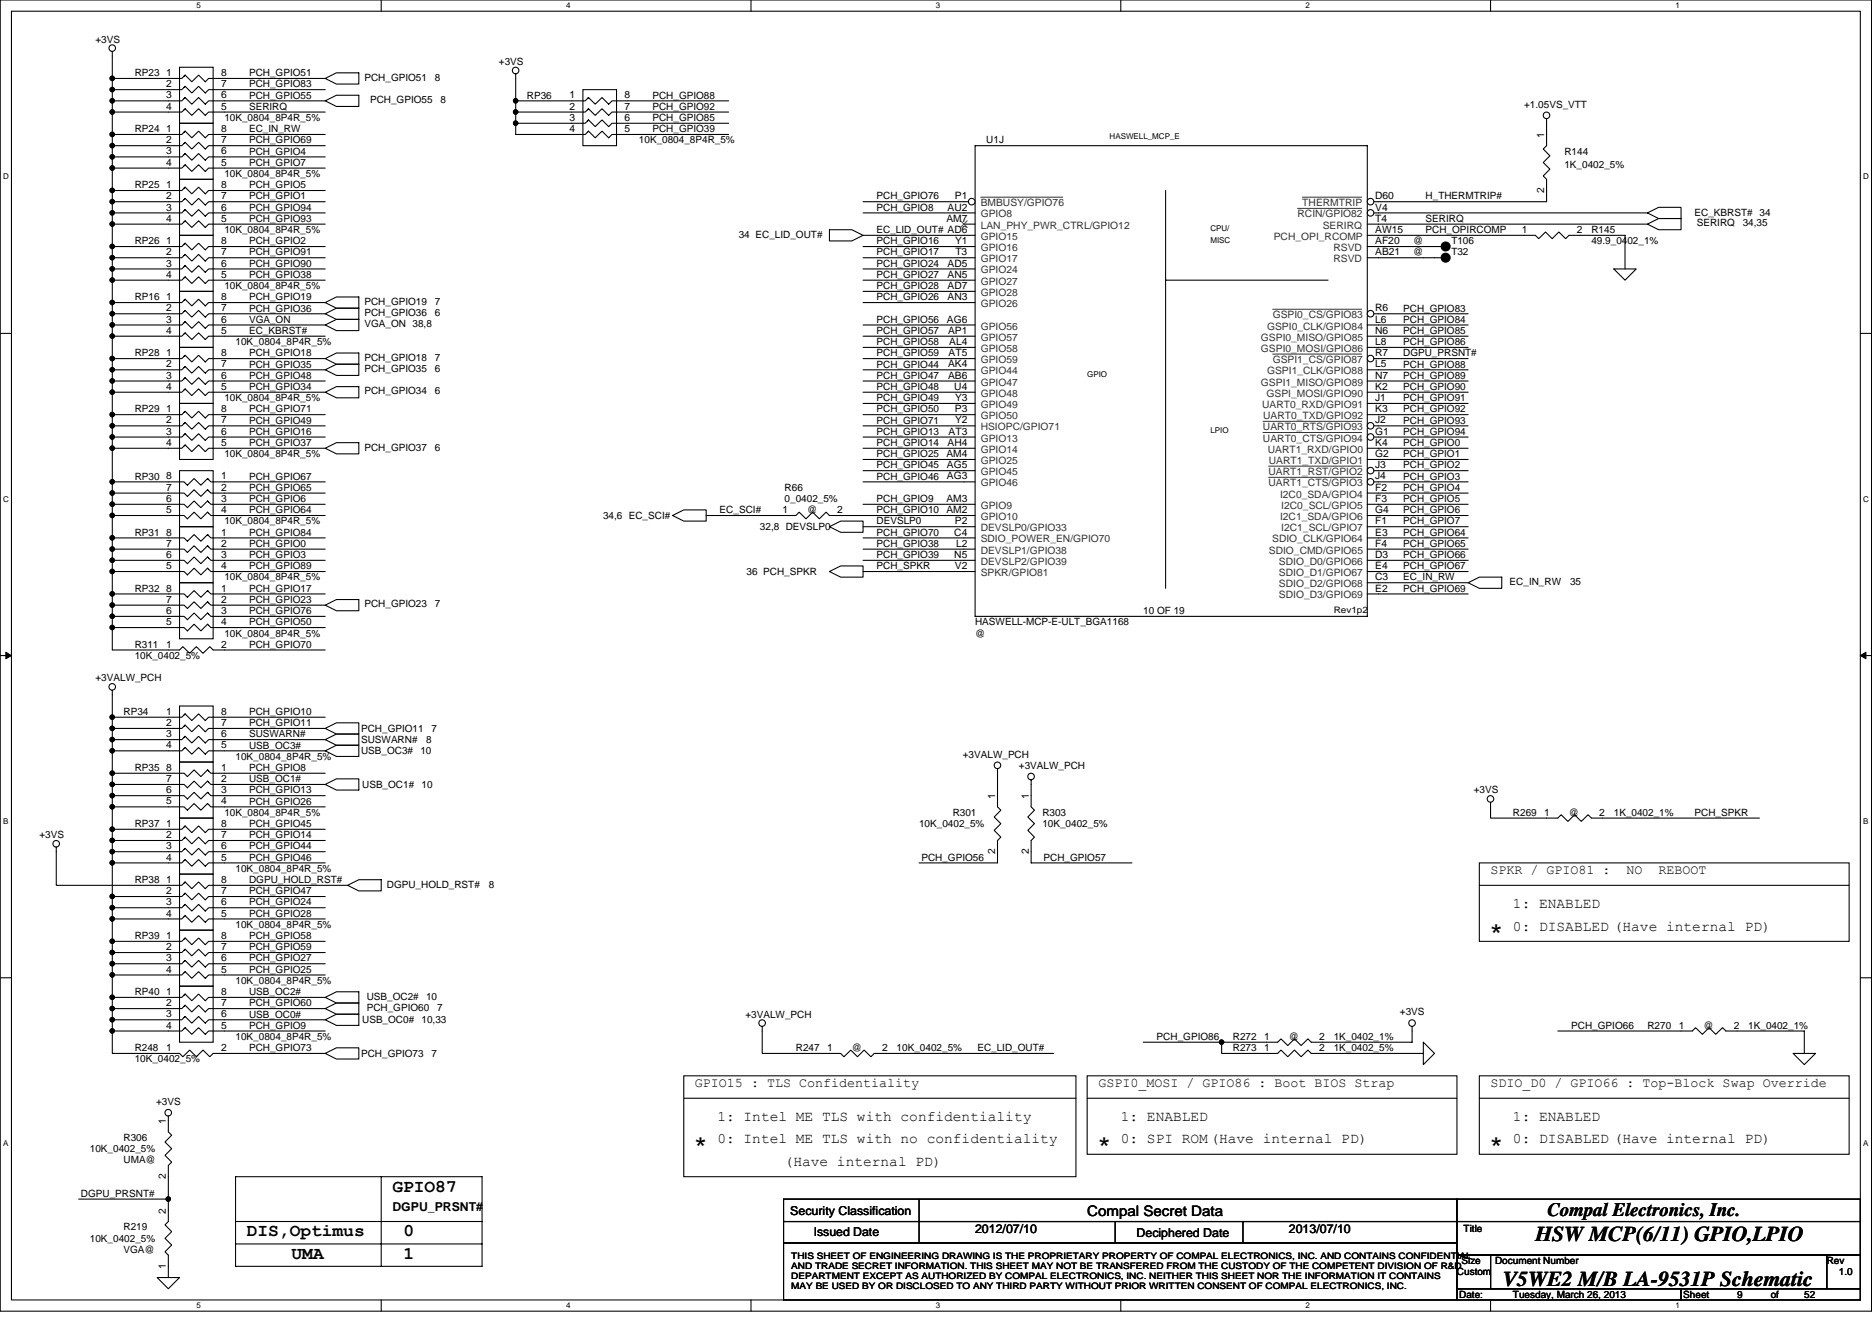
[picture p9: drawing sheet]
<svg xmlns="http://www.w3.org/2000/svg" width="297mm" height="210mm" viewBox="0 0 297 210" stroke-linecap="round" stroke-linejoin="round" font-family="sans-serif">
<defs><g id="words">
<g font-size="4.8">
<text x="236.5" y="150.1">*</text>
<text x="110.3" y="183.9">*</text>
<text x="174.3" y="183.9">*</text>
<text x="236.5" y="183.9">*</text>
</g>
<g font-size="3.4">
<text x="243.6" y="196.8">HSW MCP(6/11) GPIO,LPIO</text>
<text x="238.5" y="204">V5WE2 M/B LA-9531P Schematic</text>
</g>
<text font-size="3" x="245.6" y="193">Compal Electronics, Inc.</text>
<g font-size="2.8">
<text x="62.3" y="189">GPIO87</text>
<text x="39.2" y="196.2">DIS,Optimus</text>
<text x="64" y="196.2">0</text>
<text x="46.3" y="199.7">UMA</text>
<text x="64" y="199.7">1</text>
</g>
<g font-size="2.3">
<text x="240.1" y="144.1">1: ENABLED</text>
<text x="240.1" y="147.6">0: DISABLED (Have internal PD)</text>
<text x="113.8" y="177.9">1: Intel ME TLS with confidentiality</text>
<text x="177.8" y="177.9">1: ENABLED</text>
<text x="240.1" y="177.9">1: ENABLED</text>
<text x="113.8" y="181.4">0: Intel ME TLS with no confidentiality</text>
<text x="124.5" y="185">(Have internal PD)</text>
<text x="177.8" y="181.4">0: SPI ROM(Have internal PD)</text>
<text x="240.1" y="181.4">0: DISABLED (Have internal PD)</text>
<text x="172.5" y="192.8">Compal Secret Data</text>
</g>
<g font-size="2.1">
<text x="236.5" y="138.6">SPKR / GPIO81 :</text>
<text x="258.1" y="138.6">NO</text>
<text x="263.2" y="138.6">REBOOT</text>
<text x="110.3" y="172.4">GPIO15 : TLS Confidentiality</text>
<text x="174.3" y="172.4">GSPI0_MOSI / GPIO86 : Boot BIOS Strap</text>
<text x="236.5" y="172.4">SDIO_D0 / GPIO66 : Top-Block Swap Override</text>
</g>
<g font-size="1.9">
<text x="62.3" y="192.1">DGPU_PRSNT#</text>
<text x="125.4" y="192.7">Security Classification</text>
<text x="129.1" y="196.1">Issued Date</text>
<text x="154.7" y="195.6">2012/07/10</text>
<text x="180.3" y="196.3">Deciphered Date</text>
<text x="204.5" y="195.6">2013/07/10</text>
</g>
<g font-size="1.6">
<text x="15.2" y="6.8">+3VS</text>
<text x="79.2" y="10.3">+3VS</text>
<text x="21.4" y="12.1">RP23</text>
<text x="26.3" y="12.1">1</text>
<text x="26.3" y="13.8">2</text>
<text x="26.3" y="15.6">3</text>
<text x="26.3" y="17.4">4</text>
<text x="35.1" y="12.1">8</text>
<text x="35.1" y="13.8">7</text>
<text x="35.1" y="15.6">6</text>
<text x="35.1" y="17.4">5</text>
<text x="39.5" y="15.6">PCH_GPIO55</text>
<text x="39.5" y="17.4">SERIRQ</text>
<text x="39.5" y="12.1">PCH_GPIO51</text>
<text x="39.5" y="13.9">PCH_GPIO83</text>
<text x="57.8" y="12.8">PCH_GPIO51</text>
<text x="58.7" y="16.4">PCH_GPIO55</text>
<text x="69" y="12.8">8</text>
<text x="69.9" y="16.4">8</text>
<text x="83.6" y="15.6">RP36</text>
<text x="90.4" y="15.6">1</text>
<text x="90.4" y="17.4">2</text>
<text x="99.1" y="15.6">8</text>
<text x="99.1" y="17.4">7</text>
<text x="103.5" y="17.4">PCH_GPIO92</text>
<text x="103.5" y="15.6">PCH_GPIO88</text>
<text x="241.8" y="17.1">+1.05VS_VTT</text>
<text x="21.4" y="21">RP24</text>
<text x="26.3" y="21">1</text>
<text x="26.3" y="22.7">2</text>
<text x="35.1" y="21">8</text>
<text x="35.1" y="22.7">7</text>
<text x="35.6" y="19.2">10K_0804_8P4R_5%</text>
<text x="39.5" y="21">EC_IN_RW</text>
<text x="39.5" y="22.8">PCH_GPIO69</text>
<text x="90.4" y="19.2">3</text>
<text x="90.4" y="21">4</text>
<text x="99.1" y="19.2">6</text>
<text x="99.1" y="21">5</text>
<text x="101.4" y="22.8">10K_0804_8P4R_5%</text>
<text x="103.5" y="19.2">PCH_GPIO85</text>
<text x="103.5" y="21">PCH_GPIO39</text>
<text x="156.5" y="22.8">U1J</text>
<text x="245" y="21.9" transform="rotate(-90 245 21.9)">1</text>
<text x="21.4" y="29.9">RP25</text>
<text x="26.3" y="24.5">3</text>
<text x="26.3" y="26.3">4</text>
<text x="26.3" y="29.8">1</text>
<text x="35.1" y="24.5">6</text>
<text x="35.1" y="26.3">5</text>
<text x="35.1" y="29.8">8</text>
<text x="35.6" y="28.1">10K_0804_8P4R_5%</text>
<text x="39.5" y="24.5">PCH_GPIO4</text>
<text x="39.5" y="26.3">PCH_GPIO7</text>
<text x="39.5" y="29.9">PCH_GPIO5</text>
<text x="248.2" y="24.5">R144</text>
<text x="248.2" y="26.7">1K_0402_5%</text>
<text x="26.3" y="31.6">2</text>
<text x="26.3" y="33.4">3</text>
<text x="26.3" y="35.2">4</text>
<text x="35.1" y="31.6">7</text>
<text x="35.1" y="33.4">6</text>
<text x="35.1" y="35.2">5</text>
<text x="39.5" y="31.6">PCH_GPIO1</text>
<text x="39.5" y="35.2">PCH_GPIO93</text>
<text x="39.5" y="33.4">PCH_GPIO94</text>
<text x="139.1" y="33.4">PCH_GPIO8</text>
<text x="139.1" y="31.6">PCH_GPIO76</text>
<text x="150.2" y="35.2">AM7</text>
<text x="150.3" y="33.4">AU2</text>
<text x="151.5" y="31.6">P1</text>
<text x="218.2" y="35.2">T4</text>
<text x="218.2" y="33.4">V4</text>
<text x="218.2" y="31.6">D60</text>
<text x="226.2" y="31.6">H_THERMTRIP#</text>
<text x="226.2" y="35.2">SERIRQ</text>
<text x="245" y="30.6" transform="rotate(-90 245 30.6)">2</text>
<text x="268.9" y="34.3">EC_KBRST# 34</text>
<text x="269.2" y="35.9">SERIRQ</text>
<text x="276.5" y="35.9">34,35</text>
<text x="21.4" y="38.8">RP26</text>
<text x="26.3" y="38.7">1</text>
<text x="26.3" y="40.5">2</text>
<text x="35.1" y="38.7">8</text>
<text x="35.1" y="40.5">7</text>
<text x="35.6" y="37">10K_0804_8P4R_5%</text>
<text x="39.5" y="40.5">PCH_GPIO91</text>
<text x="39.5" y="38.8">PCH_GPIO2</text>
<text x="117.2" y="37.7">34 EC_LID_OUT#</text>
<text x="139.1" y="38.8">PCH_GPIO16</text>
<text x="139.1" y="40.5">PCH_GPIO17</text>
<text x="139.1" y="37">EC_LID_OUT# AD6</text>
<text x="151.5" y="38.7">Y1</text>
<text x="151.6" y="40.5">T3</text>
<text x="218.2" y="37">AW15</text>
<text x="218.2" y="38.7">AF20</text>
<text x="218.2" y="40.5">AB21</text>
<text x="224.2" y="38.8">@</text>
<text x="224.2" y="40.5">@</text>
<text x="226.2" y="37">PCH_OPIRCOMP</text>
<text x="230.3" y="38.8">T106</text>
<text x="230.3" y="40.5">T32</text>
<text x="241.5" y="37">1</text>
<text x="250.2" y="37">2</text>
<text x="252.5" y="37">R145</text>
<text x="252.5" y="38.8">49.9_0402_1%</text>
<text x="21.4" y="47.6">RP16</text>
<text x="26.3" y="47.6">1</text>
<text x="26.3" y="42.3">3</text>
<text x="26.3" y="44.1">4</text>
<text x="35.1" y="47.6">8</text>
<text x="35.1" y="42.3">6</text>
<text x="35.1" y="44.1">5</text>
<text x="35.6" y="45.9">10K_0804_8P4R_5%</text>
<text x="39.5" y="42.3">PCH_GPIO90</text>
<text x="39.5" y="44.1">PCH_GPIO38</text>
<text x="39.5" y="47.6">PCH_GPIO19</text>
<text x="139.1" y="42.3">PCH_GPIO24</text>
<text x="139.1" y="47.6">PCH_GPIO26</text>
<text x="139.1" y="44.1">PCH_GPIO27</text>
<text x="139.1" y="45.9">PCH_GPIO28</text>
<text x="150.3" y="44.1">AN5</text>
<text x="150.3" y="45.8">AD7</text>
<text x="150.3" y="47.6">AN3</text>
<text x="150.3" y="42.3">AD5</text>
<text x="26.3" y="49.4">2</text>
<text x="26.3" y="51.2">3</text>
<text x="26.3" y="53">4</text>
<text x="35.1" y="49.4">7</text>
<text x="35.1" y="51.2">6</text>
<text x="35.1" y="53">5</text>
<text x="39.5" y="49.4">PCH_GPIO36</text>
<text x="39.5" y="53">EC_KBRST#</text>
<text x="39.5" y="51.2">VGA_ON</text>
<text x="57.8" y="50.1">PCH_GPIO36</text>
<text x="57.8" y="48.4">PCH_GPIO19</text>
<text x="57.8" y="51.9">VGA_ON 38,8</text>
<text x="69" y="50.1">6</text>
<text x="69" y="48.4">7</text>
<text x="139.1" y="51.2">PCH_GPIO56</text>
<text x="139.1" y="53">PCH_GPIO57</text>
<text x="150.3" y="51.2">AG6</text>
<text x="150.4" y="53">AP1</text>
<text x="218.2" y="51.2">L6</text>
<text x="218.2" y="49.4">R6</text>
<text x="218.2" y="53">N6</text>
<text x="222.6" y="49.4">PCH_GPIO83</text>
<text x="222.6" y="51.2">PCH_GPIO84</text>
<text x="222.6" y="53">PCH_GPIO85</text>
<text x="21.4" y="56.5">RP28</text>
<text x="26.3" y="56.5">1</text>
<text x="26.3" y="58.3">2</text>
<text x="35.1" y="56.5">8</text>
<text x="35.1" y="58.3">7</text>
<text x="37.4" y="54.8">10K_0804_8P4R_5%</text>
<text x="39.5" y="56.5">PCH_GPIO18</text>
<text x="39.5" y="58.3">PCH_GPIO35</text>
<text x="57.8" y="57.3">PCH_GPIO18</text>
<text x="57.8" y="59">PCH_GPIO35</text>
<text x="69" y="57.3">7</text>
<text x="69" y="59">6</text>
<text x="139.1" y="56.5">PCH_GPIO59</text>
<text x="139.1" y="58.3">PCH_GPIO44</text>
<text x="139.1" y="54.8">PCH_GPIO58</text>
<text x="150.4" y="58.3">AK4</text>
<text x="150.5" y="56.5">AT5</text>
<text x="150.6" y="54.7">AL4</text>
<text x="218.2" y="58.3">L5</text>
<text x="218.2" y="56.5">R7</text>
<text x="218.2" y="54.7">L8</text>
<text x="222.6" y="54.8">PCH_GPIO86</text>
<text x="222.6" y="56.5">DGPU_PRSNT#</text>
<text x="222.6" y="58.3">PCH_GPIO88</text>
<text x="21.4" y="65.4">RP29</text>
<text x="26.3" y="60.1">3</text>
<text x="26.3" y="61.8">4</text>
<text x="26.3" y="65.4">1</text>
<text x="35.1" y="60.1">6</text>
<text x="35.1" y="61.8">5</text>
<text x="35.1" y="65.4">8</text>
<text x="35.6" y="63.6">10K_0804_8P4R_5%</text>
<text x="39.5" y="60.1">PCH_GPIO48</text>
<text x="39.5" y="61.9">PCH_GPIO34</text>
<text x="39.5" y="65.4">PCH_GPIO71</text>
<text x="57.8" y="62.6">PCH_GPIO34</text>
<text x="69" y="62.6">6</text>
<text x="139.1" y="61.9">PCH_GPIO48</text>
<text x="139.1" y="60.1">PCH_GPIO47</text>
<text x="139.1" y="63.6">PCH_GPIO49</text>
<text x="139.1" y="65.4">PCH_GPIO50</text>
<text x="150.4" y="60.1">AB6</text>
<text x="151.4" y="61.8">U4</text>
<text x="151.5" y="65.4">P3</text>
<text x="151.5" y="63.6">Y3</text>
<text x="218.2" y="61.8">K2</text>
<text x="218.2" y="65.4">K3</text>
<text x="218.2" y="63.6">J1</text>
<text x="218.2" y="60.1">N7</text>
<text x="222.6" y="63.6">PCH_GPIO91</text>
<text x="222.6" y="65.4">PCH_GPIO92</text>
<text x="222.6" y="60.1">PCH_GPIO89</text>
<text x="222.6" y="61.9">PCH_GPIO90</text>
<text x="26.3" y="67.2">2</text>
<text x="26.3" y="69">3</text>
<text x="26.3" y="70.7">4</text>
<text x="35.1" y="67.2">7</text>
<text x="35.1" y="69">6</text>
<text x="35.1" y="70.7">5</text>
<text x="39.5" y="69">PCH_GPIO16</text>
<text x="39.5" y="70.8">PCH_GPIO37</text>
<text x="39.5" y="67.2">PCH_GPIO49</text>
<text x="57.8" y="71.5">PCH_GPIO37</text>
<text x="69" y="71.5">6</text>
<text x="139.1" y="70.8">PCH_GPIO14</text>
<text x="139.1" y="69">PCH_GPIO13</text>
<text x="139.1" y="67.2">PCH_GPIO71</text>
<text x="150.3" y="70.7">AH4</text>
<text x="150.5" y="69">AT3</text>
<text x="151.5" y="67.2">Y2</text>
<text x="218.2" y="70.7">K4</text>
<text x="218.2" y="69">G1</text>
<text x="218.2" y="67.2">J2</text>
<text x="222.6" y="67.2">PCH_GPIO93</text>
<text x="222.6" y="69">PCH_GPIO94</text>
<text x="222.6" y="70.8">PCH_GPIO0</text>
<text x="21.4" y="76.1">RP30</text>
<text x="26.3" y="76.1">8</text>
<text x="26.3" y="77.9">7</text>
<text x="35.1" y="76.1">1</text>
<text x="35.1" y="77.9">2</text>
<text x="35.6" y="72.5">10K_0804_8P4R_5%</text>
<text x="39.5" y="76.1">PCH_GPIO67</text>
<text x="39.5" y="77.9">PCH_GPIO65</text>
<text x="124.5" y="77.9">R66</text>
<text x="139.1" y="72.5">PCH_GPIO25</text>
<text x="139.1" y="76.1">PCH_GPIO46</text>
<text x="139.1" y="74.3">PCH_GPIO45</text>
<text x="150.2" y="72.5">AM4</text>
<text x="150.3" y="74.3">AG5</text>
<text x="150.3" y="76.1">AG3</text>
<text x="218.2" y="74.3">J3</text>
<text x="218.2" y="76.1">J4</text>
<text x="218.2" y="77.9">F2</text>
<text x="218.2" y="72.5">G2</text>
<text x="222.6" y="72.5">PCH_GPIO1</text>
<text x="222.6" y="74.3">PCH_GPIO2</text>
<text x="222.6" y="76.1">PCH_GPIO3</text>
<text x="222.6" y="77.9">PCH_GPIO4</text>
<text x="26.3" y="79.6">6</text>
<text x="26.3" y="81.4">5</text>
<text x="35.1" y="79.6">3</text>
<text x="35.1" y="81.4">4</text>
<text x="35.6" y="83.2">10K_0804_8P4R_5%</text>
<text x="39.5" y="79.7">PCH_GPIO6</text>
<text x="39.5" y="81.4">PCH_GPIO64</text>
<text x="95.7" y="82.3">34,6 EC_SCI#</text>
<text x="114.2" y="81.4">EC_SCI#</text>
<text x="124.1" y="81.4">1</text>
<text x="124.5" y="79.7">0_0402_5%</text>
<text x="128.1" y="81.4">@</text>
<text x="132.9" y="81.4">2</text>
<text x="139.1" y="79.7">PCH_GPIO9</text>
<text x="139.1" y="83.2">DEVSLP0</text>
<text x="139.1" y="81.4">PCH_GPIO10</text>
<text x="150.2" y="79.6">AM3</text>
<text x="150.2" y="81.4">AM2</text>
<text x="151.5" y="83.2">P2</text>
<text x="218.2" y="83.2">F1</text>
<text x="218.2" y="79.6">F3</text>
<text x="218.2" y="81.4">G4</text>
<text x="222.6" y="81.4">PCH_GPIO6</text>
<text x="222.6" y="83.2">PCH_GPIO7</text>
<text x="222.6" y="79.7">PCH_GPIO5</text>
<text x="21.4" y="85">RP31</text>
<text x="26.3" y="85">8</text>
<text x="26.3" y="86.7">7</text>
<text x="26.3" y="88.5">6</text>
<text x="35.1" y="85">1</text>
<text x="35.1" y="86.7">2</text>
<text x="35.1" y="88.5">3</text>
<text x="39.5" y="88.5">PCH_GPIO3</text>
<text x="39.5" y="85">PCH_GPIO84</text>
<text x="39.5" y="86.8">PCH_GPIO0</text>
<text x="120.6" y="84.1">32,8 DEVSLP0</text>
<text x="139.1" y="86.8">PCH_GPIO38</text>
<text x="139.1" y="88.5">PCH_GPIO39</text>
<text x="139.1" y="85">PCH_GPIO70</text>
<text x="151.4" y="88.5">N5</text>
<text x="151.4" y="85">C4</text>
<text x="151.7" y="86.7">L2</text>
<text x="218.2" y="85">E3</text>
<text x="218.2" y="88.5">D3</text>
<text x="218.2" y="86.7">F4</text>
<text x="222.6" y="85">PCH_GPIO64</text>
<text x="222.6" y="86.8">PCH_GPIO65</text>
<text x="222.6" y="88.5">PCH_GPIO66</text>
<text x="21.4" y="93.9">RP32</text>
<text x="26.3" y="90.3">5</text>
<text x="26.3" y="93.9">8</text>
<text x="26.3" y="95.6">7</text>
<text x="35.1" y="90.3">4</text>
<text x="35.1" y="93.9">1</text>
<text x="35.1" y="95.6">2</text>
<text x="35.6" y="92.1">10K_0804_8P4R_5%</text>
<text x="39.5" y="90.3">PCH_GPIO89</text>
<text x="39.5" y="95.7">PCH_GPIO23</text>
<text x="39.5" y="93.9">PCH_GPIO17</text>
<text x="118.4" y="91.2">36 PCH_SPKR</text>
<text x="139.1" y="90.3">PCH_SPKR</text>
<text x="151.5" y="90.3">V2</text>
<text x="218.2" y="90.3">E4</text>
<text x="218.2" y="92.1">C3</text>
<text x="218.2" y="93.9">E2</text>
<text x="222.6" y="90.3">PCH_GPIO67</text>
<text x="222.6" y="92.1">EC_IN_RW</text>
<text x="222.6" y="93.9">PCH_GPIO69</text>
<text x="239.5" y="92.8">EC_IN_RW</text>
<text x="249.1" y="92.8">35</text>
<text x="26.3" y="97.4">6</text>
<text x="26.3" y="99.2">5</text>
<text x="35.1" y="97.4">3</text>
<text x="35.1" y="99.2">4</text>
<text x="35.6" y="101">10K_0804_8P4R_5%</text>
<text x="39.5" y="99.2">PCH_GPIO50</text>
<text x="39.5" y="97.4">PCH_GPIO76</text>
<text x="57.8" y="96.4">PCH_GPIO23</text>
<text x="69" y="96.4">7</text>
<text x="154.7" y="101">@</text>
<text x="154.7" y="99.2">HASWELL-MCP-E-ULT_BGA1168</text>
<text x="181.4" y="97.4">10 OF 19</text>
<text x="21.4" y="102.8">R311</text>
<text x="21.4" y="104.5">10K_0402_5%</text>
<text x="26.3" y="102.7">1</text>
<text x="35.1" y="102.7">2</text>
<text x="39.5" y="102.8">PCH_GPIO70</text>
<text x="15.2" y="108.1">+3VALW_PCH</text>
<text x="19.6" y="113.4">RP34</text>
<text x="26.3" y="113.4">1</text>
<text x="35.1" y="113.4">8</text>
<text x="39.5" y="113.4">PCH_GPIO10</text>
<text x="26.3" y="115.2">2</text>
<text x="26.3" y="117">3</text>
<text x="26.3" y="118.7">4</text>
<text x="35.1" y="115.2">7</text>
<text x="35.1" y="117">6</text>
<text x="35.1" y="118.7">5</text>
<text x="39.5" y="117">SUSWARN#</text>
<text x="39.5" y="118.8">USB_OC3#</text>
<text x="39.5" y="115.2">PCH_GPIO11</text>
<text x="57.3" y="117.9">SUSWARN#</text>
<text x="57.3" y="119.7">USB_OC3#</text>
<text x="57.3" y="116.1">PCH_GPIO11</text>
<text x="66.7" y="119.7">10</text>
<text x="67.6" y="117.9">8</text>
<text x="68.5" y="116.1">7</text>
<text x="21.4" y="122.3">RP35</text>
<text x="26.3" y="122.3">8</text>
<text x="26.3" y="124.1">7</text>
<text x="26.3" y="125.9">6</text>
<text x="35.1" y="122.3">1</text>
<text x="35.1" y="124.1">2</text>
<text x="35.1" y="125.9">3</text>
<text x="37.4" y="120.5">10K_0804_8P4R_5%</text>
<text x="39.5" y="125.9">PCH_GPIO13</text>
<text x="39.5" y="122.3">PCH_GPIO8</text>
<text x="39.5" y="124.1">USB_OC1#</text>
<text x="57.5" y="125">USB_OC1#</text>
<text x="66.9" y="125">10</text>
<text x="152.8" y="120.2">+3VALW_PCH</text>
<text x="161.7" y="122">+3VALW_PCH</text>
<text x="233.8" y="125.9">+3VS</text>
<text x="21.4" y="131.2">RP37</text>
<text x="26.3" y="131.2">1</text>
<text x="26.3" y="127.6">5</text>
<text x="35.1" y="131.2">8</text>
<text x="35.1" y="127.6">4</text>
<text x="35.6" y="129.4">10K_0804_8P4R_5%</text>
<text x="39.5" y="131.2">PCH_GPIO45</text>
<text x="39.5" y="127.7">PCH_GPIO26</text>
<text x="145.8" y="131.2">10K_0402_5%</text>
<text x="151.2" y="129.4">R301</text>
<text x="157.9" y="126.8" transform="rotate(-90 157.9 126.8)">1</text>
<text x="163.2" y="126.8" transform="rotate(-90 163.2 126.8)">1</text>
<text x="165.4" y="129.4">R303</text>
<text x="165.4" y="131.2">10K_0402_5%</text>
<text x="240.1" y="129.4">R269</text>
<text x="245" y="129.4">1</text>
<text x="249" y="129.4">@</text>
<text x="253.8" y="129.4">2</text>
<text x="256.1" y="129.4">1K_0402_1%</text>
<text x="268.9" y="129.4">PCH_SPKR</text>
<text x="6.3" y="133">+3VS</text>
<text x="26.3" y="133">2</text>
<text x="26.3" y="134.7">3</text>
<text x="26.3" y="136.5">4</text>
<text x="35.1" y="133">7</text>
<text x="35.1" y="134.7">6</text>
<text x="35.1" y="136.5">5</text>
<text x="39.5" y="136.5">PCH_GPIO46</text>
<text x="39.5" y="134.8">PCH_GPIO44</text>
<text x="39.5" y="133">PCH_GPIO14</text>
<text x="146.2" y="136.5">PCH_GPIO56</text>
<text x="157.9" y="135.5" transform="rotate(-90 157.9 135.5)">2</text>
<text x="163.2" y="135.5" transform="rotate(-90 163.2 135.5)">2</text>
<text x="165.6" y="136.5">PCH_GPIO57</text>
<text x="21.4" y="140.1">RP38</text>
<text x="26.3" y="140.1">1</text>
<text x="26.3" y="141.9">2</text>
<text x="26.3" y="143.6">3</text>
<text x="35.1" y="140.1">8</text>
<text x="35.1" y="141.9">7</text>
<text x="35.1" y="143.6">6</text>
<text x="37.4" y="138.3">10K_0804_8P4R_5%</text>
<text x="39.5" y="143.7">PCH_GPIO24</text>
<text x="39.5" y="141.9">PCH_GPIO47</text>
<text x="39.5" y="140.1">DGPU_HOLD_RST#</text>
<text x="61.4" y="140.8">DGPU_HOLD_RST#</text>
<text x="77.6" y="140.8">8</text>
<text x="21.4" y="149">RP39</text>
<text x="26.3" y="145.4">4</text>
<text x="26.3" y="149">1</text>
<text x="35.1" y="145.4">5</text>
<text x="35.1" y="149">8</text>
<text x="37.4" y="147.2">10K_0804_8P4R_5%</text>
<text x="39.5" y="149">PCH_GPIO58</text>
<text x="39.5" y="145.4">PCH_GPIO28</text>
<text x="26.3" y="150.7">2</text>
<text x="26.3" y="152.5">3</text>
<text x="26.3" y="154.3">4</text>
<text x="35.1" y="150.7">7</text>
<text x="35.1" y="152.5">6</text>
<text x="35.1" y="154.3">5</text>
<text x="39.5" y="154.3">PCH_GPIO25</text>
<text x="39.5" y="152.5">PCH_GPIO27</text>
<text x="39.5" y="150.8">PCH_GPIO59</text>
<text x="21.4" y="157.9">RP40</text>
<text x="26.3" y="157.9">1</text>
<text x="26.3" y="159.6">2</text>
<text x="26.3" y="161.4">3</text>
<text x="35.1" y="157.9">8</text>
<text x="35.1" y="159.6">7</text>
<text x="35.1" y="161.4">6</text>
<text x="37.4" y="156.1">10K_0804_8P4R_5%</text>
<text x="39.5" y="161.4">USB_OC0#</text>
<text x="39.5" y="157.9">USB_OC2#</text>
<text x="39.5" y="159.7">PCH_GPIO60</text>
<text x="58.2" y="160.4">PCH_GPIO60</text>
<text x="58.2" y="158.6">USB_OC2#</text>
<text x="67.6" y="158.6">10</text>
<text x="69.4" y="160.4">7</text>
<text x="118.3" y="161.4">+3VALW_PCH</text>
<text x="222.1" y="161.1">+3VS</text>
<text x="21.4" y="166.8">R248</text>
<text x="26.3" y="166.8">1</text>
<text x="26.3" y="163.2">4</text>
<text x="35.1" y="166.8">2</text>
<text x="35.1" y="163.2">5</text>
<text x="37.4" y="165">10K_0804_8P4R_5%</text>
<text x="39.5" y="166.8">PCH_GPIO73</text>
<text x="39.5" y="163.2">PCH_GPIO9</text>
<text x="57.3" y="167.7">PCH_GPIO73</text>
<text x="57.5" y="162.3">USB_OC0#</text>
<text x="66.9" y="162.3">10,33</text>
<text x="68.5" y="167.7">7</text>
<text x="126.3" y="166.8">R247</text>
<text x="131.3" y="166.8">1</text>
<text x="135.2" y="166.8">@</text>
<text x="140" y="166.8">2</text>
<text x="142.3" y="166.8">10K_0402_5%</text>
<text x="155.1" y="166.8">EC_LID_OUT#</text>
<text x="183.5" y="165">PCH_GPIO86</text>
<text x="195.6" y="166.8">R273</text>
<text x="195.6" y="165">R272</text>
<text x="200.6" y="166.8">1</text>
<text x="200.6" y="165">1</text>
<text x="204.5" y="165">@</text>
<text x="209.3" y="166.8">2</text>
<text x="209.3" y="165">2</text>
<text x="211.6" y="166.8">1K_0402_5%</text>
<text x="211.6" y="165">1K_0402_1%</text>
<text x="249.3" y="163.2">PCH_GPIO66</text>
<text x="261.4" y="163.2">R270</text>
<text x="266.4" y="163.2">1</text>
<text x="270.3" y="163.2">@</text>
<text x="275.1" y="163.2">2</text>
<text x="277.4" y="163.2">1K_0402_1%</text>
<text x="21.4" y="168.6">10K_0402_5%</text>
<text x="24.8" y="175.3">+3VS</text>
<text x="26.3" y="178.3" transform="rotate(-90 26.3 178.3)">1</text>
<text x="14.3" y="182.8">10K_0402_5%</text>
<text x="19.6" y="181">R306</text>
<text x="19.6" y="184.6">UMA@</text>
<text x="12.8" y="189.9">DGPU_PRSNT#</text>
<text x="26.3" y="187.1" transform="rotate(-90 26.3 187.1)">2</text>
<text x="14.3" y="197">10K_0402_5%</text>
<text x="19.6" y="195.2">R219</text>
<text x="26.3" y="192.6" transform="rotate(-90 26.3 192.6)">2</text>
<text x="232.2" y="195.4">Title</text>
<text x="19.6" y="198.8">VGA@</text>
<text x="26.3" y="201.3" transform="rotate(-90 26.3 201.3)">1</text>
<text x="231.2" y="202.3">Custom</text>
<text x="231.9" y="200.6">Size</text>
<text x="237.2" y="200.6">Document Number</text>
<text x="289.9" y="200.6">Rev</text>
<text x="291.8" y="202.3">1.0</text>
<text x="231.5" y="205.9">Date:</text>
<text x="240.1" y="205.9">Tuesday, March 26, 2013</text>
<text x="267.1" y="205.9">Sheet</text>
<text x="275.6" y="205.9">9</text>
<text x="281" y="205.9">of</text>
<text x="286.3" y="205.9">52</text>
</g>
<g font-size="1.6" fill="#333">
<text x="155.6" y="34.5">GPIO8</text>
<text x="155.6" y="32.7">BMBUSY/GPIO76</text>
<text x="205.9" y="34.5">RCIN/GPIO82</text>
<text x="206.6" y="32.7">THERMTRIP</text>
<text x="155.6" y="39.8">GPIO16</text>
<text x="155.6" y="41.6">GPIO17</text>
<text x="155.6" y="38.1">GPIO15</text>
<text x="155.6" y="36.3">LAN_PHY_PWR_CTRL/GPIO12</text>
<text x="202.1" y="38.1">PCH_OPI_RCOMP</text>
<text x="209.9" y="36.3">SERIRQ</text>
<text x="211.6" y="39.8">RSVD</text>
<text x="211.6" y="41.6">RSVD</text>
<text x="155.6" y="45.2">GPIO27</text>
<text x="155.6" y="46.9">GPIO28</text>
<text x="155.6" y="43.4">GPIO24</text>
<text x="155.6" y="52.3">GPIO56</text>
<text x="155.6" y="48.7">GPIO26</text>
<text x="201.1" y="52.3">GSPI0_CLK/GPIO84</text>
<text x="201.9" y="50.5">GSPI0_CS/GPIO83</text>
<text x="155.6" y="54.1">GPIO57</text>
<text x="155.6" y="57.6">GPIO59</text>
<text x="155.6" y="59.4">GPIO44</text>
<text x="155.6" y="55.8">GPIO58</text>
<text x="200.1" y="55.8">GSPI0_MOSI/GPIO86</text>
<text x="200.1" y="54.1">GSPI0_MISO/GPIO85</text>
<text x="201.1" y="59.4">GSPI1_CLK/GPIO88</text>
<text x="201.9" y="57.6">GSPI1_CS/GPIO87</text>
<text x="155.6" y="64.7">GPIO49</text>
<text x="155.6" y="61.2">GPIO47</text>
<text x="155.6" y="62.9">GPIO48</text>
<text x="200.1" y="61.2">GSPI1_MISO/GPIO89</text>
<text x="200.3" y="64.7">UART0_RXD/GPIO91</text>
<text x="201" y="62.9">GSPI_MOSI/GPIO90</text>
<text x="155.6" y="71.8">GPIO14</text>
<text x="155.6" y="70.1">GPIO13</text>
<text x="155.6" y="68.3">HSIOPC/GPIO71</text>
<text x="155.6" y="66.5">GPIO50</text>
<text x="200.4" y="70.1">UART0_CTS/GPIO94</text>
<text x="200.4" y="68.3">UART0_RTS/GPIO93</text>
<text x="200.4" y="66.5">UART0_TXD/GPIO92</text>
<text x="201.2" y="71.8">UART1_RXD/GPIO0</text>
<text x="155.6" y="75.4">GPIO45</text>
<text x="155.6" y="77.2">GPIO46</text>
<text x="155.6" y="73.6">GPIO25</text>
<text x="201.3" y="75.4">UART1_RST/GPIO2</text>
<text x="201.3" y="77.2">UART1_CTS/GPIO3</text>
<text x="201.3" y="73.6">UART1_TXD/GPIO1</text>
<text x="155.6" y="80.7">GPIO9</text>
<text x="155.6" y="82.5">GPIO10</text>
<text x="203.1" y="82.5">I2C1_SDA/GPIO6</text>
<text x="203.1" y="79">I2C0_SDA/GPIO4</text>
<text x="203.3" y="80.7">I2C0_SCL/GPIO5</text>
<text x="155.6" y="89.6">DEVSLP2/GPIO39</text>
<text x="155.6" y="87.8">DEVSLP1/GPIO38</text>
<text x="155.6" y="86.1">SDIO_POWER_EN/GPIO70</text>
<text x="155.6" y="84.3">DEVSLP0/GPIO33</text>
<text x="201.3" y="87.8">SDIO_CMD/GPIO65</text>
<text x="201.9" y="86.1">SDIO_CLK/GPIO64</text>
<text x="202.9" y="89.6">SDIO_D0/GPIO66</text>
<text x="203.3" y="84.3">I2C1_SCL/GPIO7</text>
<text x="155.6" y="91.4">SPKR/GPIO81</text>
<text x="202.9" y="91.4">SDIO_D1/GPIO67</text>
<text x="202.9" y="93.2">SDIO_D2/GPIO68</text>
<text x="202.9" y="95">SDIO_D3/GPIO69</text>
</g>
<g font-size="1.4">
<text x="211.6" y="97.3">Rev1p2</text>
<text x="125.6" y="199.7">THIS SHEET OF ENGINEERING DRAWING IS THE PROPRIETARY PROPERTY OF COMPAL ELECTRONICS, INC. AND CONTAINS CONFIDENTIAL</text>
<text x="125.6" y="201.3">AND TRADE SECRET INFORMATION. THIS SHEET MAY NOT BE TRANSFERED FROM THE CUSTODY OF THE COMPETENT DIVISION OF R&amp;D</text>
<text x="125.6" y="202.9">DEPARTMENT EXCEPT AS AUTHORIZED BY COMPAL ELECTRONICS, INC. NEITHER THIS SHEET NOR THE INFORMATION IT CONTAINS</text>
<text x="125.6" y="204.6">MAY BE USED BY OR DISCLOSED TO ANY THIRD PARTY WITHOUT PRIOR WRITTEN CONSENT OF COMPAL ELECTRONICS, INC.</text>
</g>
<g font-size="1.3">
<text x="31.2" y="1.3">5</text>
<text x="89.8" y="1.3">4</text>
<text x="148.5" y="1.3">3</text>
<text x="207.2" y="1.3">2</text>
<text x="265.8" y="1.3">1</text>
<text x="176.1" y="22.1">HASWELL_MCP_E</text>
<text x=".5" y="28.5">D</text>
<text x="295.6" y="28.5">D</text>
<text x="192.1" y="36.7">CPU/</text>
<text x="192.1" y="38.5">MISC</text>
<text x="172.5" y="59.8">GPIO</text>
<text x="192.1" y="68.7">LPIO</text>
<text x=".5" y="79.6">C</text>
<text x="295.6" y="79.6">C</text>
<text x=".5" y="130.7">B</text>
<text x="295.6" y="130.7">B</text>
<text x=".5" y="181.8">A</text>
<text x="295.6" y="181.8">A</text>
<text x="31.2" y="207.6">5</text>
<text x="89.8" y="207.6">4</text>
<text x="148.5" y="207.6">3</text>
<text x="207.2" y="207.6">2</text>
<text x="265.8" y="207.6">1</text>
</g>
</g></defs>
<path d="M0 0h297v208h-297zM1.8 1.8h293.4v204.4h-293.4z" fill="none" stroke="#000" stroke-width=".17"/>
<g fill="#fff">
<path d="M31.2 .2h.7v1.4h-.7z"/>
<path d="M31.2 206.4h.7v1.5h-.7z"/>
</g>
<path d="M60.5 0v1.8M60.5 206.2v1.8" fill="none" stroke="#000" stroke-width=".17"/>
<g fill="#fff">
<path d="M89.8 .2h.7v1.4h-.7z"/>
<path d="M89.8 206.4h.7v1.5h-.7z"/>
</g>
<path d="M119.2 0v1.8M119.2 206.2v1.8" fill="none" stroke="#000" stroke-width=".17"/>
<g fill="#fff">
<path d="M148.5 .2h.7v1.4h-.7z"/>
<path d="M148.5 206.4h.7v1.5h-.7z"/>
</g>
<path d="M177.8 0v1.8M177.8 206.2v1.8" fill="none" stroke="#000" stroke-width=".17"/>
<g fill="#fff">
<path d="M207.2 .2h.7v1.4h-.7z"/>
<path d="M207.2 206.4h.7v1.5h-.7z"/>
</g>
<path d="M236.5 0v1.8M236.5 206.2v1.8" fill="none" stroke="#000" stroke-width=".17"/>
<g fill="#fff">
<path d="M265.9 .2h.6v1.4h-.6z"/>
<path d="M265.9 206.4h.6v1.5h-.6z"/>
<path d="M.5 27.3h.9v1.4h-.9z"/>
<path d="M295.6 27.3h.9v1.4h-.9z"/>
<path d="M.5 78.4h.9v1.5h-.9z"/>
<path d="M295.6 78.4h.9v1.5h-.9z"/>
</g>
<path d="M0 52.9h1.8M295.2 52.9h1.8" fill="none" stroke="#000" stroke-width=".17"/>
<g fill="#fff">
<path d="M.5 129.6h.8v1.4h-.8z"/>
<path d="M295.6 129.6h.9v1.4h-.9z"/>
</g>
<path d="M0 104h1.8M295.2 104h1.8" fill="none" stroke="#000" stroke-width=".17"/>
<path d="M.9 103.5l.9 .5-.9 .5zM295.2 104l.9-.5v1z" fill="#000" stroke="#000" stroke-width=".16"/>
<g fill="#fff">
<path d="M.5 180.7h.8v1.4h-.8z"/>
<path d="M295.6 180.7h.9v1.4h-.9z"/>
</g>
<g fill="none" stroke="#000" stroke-width=".17">
<path d="M17.8 14.2h11l.6-.5 1 1.1 1.1-1.1 1.1 1.1 .5-.6h18.5M17.8 16h11l.6-.5 1 1 1.1-1 1.1 1 .5-.5h18.5M17.8 17.8h11l.6-.5 1 1 1.1-1 1.1 1 .5-.5h18.5M17.8 8.2v16.7M17.8 12.4h11l.6-.5 1 1.1 1.1-1.1 1.1 1.1 .5-.6h18.5M28.5 19.6h5.3v8.8h-5.3zM28.5 10.7h5.3v8.9h-5.3zM29.4 11.9l-.2 .2M29.4 13.7l-.2 .2M29.4 15.5l-.2 .1M51.6 12.4l1.8-.8h3.5v1.7h-3.5zM51.6 16l1.8-.9h3.5v1.8h-3.5z"/>
<path d="M81.8 16h8.9M81.8 17.8h8.9M81.8 19.6h8.9M81.8 11.7v9.6h8.9M99.6 16h16M99.6 17.8h16M99.6 19.6h16M245.4 18.8v2.5M17.8 24.9v1.8h11l.6-.6 1 1.1 1.1-1.1 1.1 1.1 .5-.5h18.5M17.8 21.3h11l.6-.5 1 1.1 1.1-1.1 1.1 1.1 .5-.6h18.5M17.8 30.2h11l.6-.5 1 1.1 1.1-1.1 1.1 1.1 .5-.6h18.5M17.8 33.8h11l.6-.5 1 1 1.1-1 1.1 1 .5-.5h18.5"/>
<path d="M17.8 35.6h11l.6-.6 1 1.1 1.1-1.1 1.1 1.1 .5-.5h18.5M17.8 39.1h8.9M17.8 23.1h11l.6-.5 1 1 1.1-1 1.1 1 .5-.5h18.5M17.8 24.9h11l.6-.5 1 1 1.1-1 1.1 1 .5-.5h18.5M17.8 32h11l.6-.5 1 1 1.1-1 1.1 1 .5-.5h18.5M17.8 26.7v16M28.5 28.4h5.3v8.9h-5.3zM29.4 20.8l-.2 .2M29.4 22.6l-.2 .2M29.4 24.4l-.2 .1M29.4 29.7l-.2 .2M29.4 31.5l-.2 .1"/>
<path d="M29.4 33.3l-.2 .1M35.6 39.1h16M99.6 21.3h16M131.6 36.4h3.6l1.7 .9-1.7 .9h-3.6zM136.9 32h16M136.9 37.3h16M136.9 39.1h16M136.9 33.8h16M154.7 23.1h62.3v74.7h-62.3zM185 30.2v63.1M218.7 39.1h7.1M218.7 33.8h42.7"/>
<path d="M218.7 35.6h42.7M218.7 37.3h23.1M245.4 30.2v1.8h-26.7M250.7 37.3h7.1v5.4M261.4 35.6l1.8-.9h3.5v1.7h-3.5zM261.4 33.8l1.8-.9h3.5v1.8h-3.5zM17.8 42.7v1.7h8.9M17.8 51.6v1.7h8.9M17.8 44.4v7.2M17.8 53.3v7.2M17.8 56.9h8.9M17.8 51.6h8.9"/>
<path d="M17.8 48h8.9M17.8 40.9h8.9M17.8 49.8h8.9M17.8 58.7h8.9M17.8 42.7h8.9M35.6 40.9h16M35.6 56.9h16M35.6 49.8h16M35.6 51.6h16M35.6 53.3h16M35.6 58.7h16M35.6 42.7h16"/>
<path d="M35.6 48h16M35.6 44.4h16M51.6 56.9l1.8-.9h3.5v1.8h-3.5zM51.6 58.7l1.8-.9h3.5v1.8h-3.5zM51.6 49.8l1.8-.9h3.5v1.8h-3.5zM51.6 48l1.8-.9h3.5v1.8h-3.5zM51.6 51.6l1.8-.9h3.5v1.8h-3.5zM136.9 40.9h16M136.9 56.9h16M136.9 51.6h17.8M136.9 53.3h17.8M136.9 55.1h16"/>
<path d="M136.9 58.7h16M136.9 42.7h16M136.9 48h17.8M136.9 44.4h17.8M136.9 46.2h17.8M185 44.4h25.7M218.7 40.9h7.1M218.7 56.9h14.3M218.7 49.8h14.3M218.7 51.6h14.3M218.7 53.3h14.3M218.7 55.1h14.3"/>
<path d="M218.7 58.7h14.3M256.1 42.7h3.5l-1.8 1.7zM17.8 60.5v1.7h8.9M17.8 78.2h11.4l.5 .6 1.1-1.1 1.1 1.1 1-1.1 .6 .5h18.1M17.8 71.1h8.9M17.8 65.8h8.9M17.8 76.5h11.4l.5 .5 1.1-1.1 1.1 1.1 1-1.1 .6 .6h18.1M17.8 62.2v26.7M17.8 67.6h8.9M17.8 69.3h8.9M17.8 60.5h8.9M28.5 74.7h5.3v8.9h-5.3z"/>
<path d="M32.9 75.9l.2 .2M32.9 77.7l.2 .2M32.9 79.5l.2 .2M35.6 62.2h16M35.6 71.1h16M35.6 67.6h16M35.6 69.3h16M35.6 60.5h16M35.6 65.8h16M51.6 71.1l1.8-.9h3.5v1.8h-3.5zM51.6 62.2l1.8-.9h3.5v1.8h-3.5zM136.9 62.2h16"/>
<path d="M136.9 71.1h16M136.9 64h16M136.9 72.9h16M136.9 74.7h16M136.9 76.5h16M136.9 65.8h16M136.9 69.3h16M136.9 60.5h16M136.9 67.6h16M217 78.2h16M218.7 62.2h14.3M218.7 71.1h14.3"/>
<path d="M218.7 64h14.3M218.7 72.9h14.3M218.7 74.7h14.3M218.7 76.5h14.3M218.7 65.8h14.3M218.7 67.6h14.3M218.7 69.3h14.3M218.7 60.5h14.3M17.8 88.9v1.8h8.9M17.8 97.8v1.8h8.9M17.8 80h11.4l.5 .5 1.1-1 1.1 1 1-1 .6 .5h18.1M17.8 90.7v7.1"/>
<path d="M17.8 85.3h8.9M17.8 94.2h8.9M17.8 97.8h8.9M17.8 99.6v3.5h10.7l.5-.5 1.1 1.1 1.1-1.1 1 1.1 1.1-1.1 .5 .5h17.8M17.8 87.1h8.9M17.8 88.9h8.9M17.8 96h8.9M35.6 90.7h16M35.6 85.3h16M35.6 87.1h16M35.6 94.2h16M35.6 88.9h16"/>
<path d="M35.6 99.6h16M35.6 97.8h16M35.6 96h16M51.6 81.8h-18.1l-.6-.5-1 1-1.1-1-1.1 1-.5-.5h-11.4M51.6 96l1.8-.9h3.5v1.8h-3.5zM106.7 81.8l1.8-.9h3.6v1.8h-3.6zM112.1 81.8h14.2l.5-.5 1.1 1 1-1 1.1 1 1.1-1 .5 .5h21.3M131.6 90.7l1.8-.9h3.5v1.8h-3.5zM131.6 83.6l1.8-.9h3.5v1.8h-3.5zM136.9 80h16M136.9 90.7h16M136.9 83.6h16"/>
<path d="M136.9 85.3h16M136.9 87.1h16M136.9 88.9h16M217 80h16M217 90.7h16M217 81.8h16M217 83.6h16M217 85.3h16M217 87.1h16M217 92.5h16M217 94.2h16M217 88.9h16"/>
<path d="M233 92.5l1.7-.9h3.6v1.7h-3.6zM17.8 117.3v1.8h8.9M17.8 119.1v3.6h11.4l.5 .5 1.1-1 1.1 1 1-1 .6 .5h18.1M17.8 117.3h8.9M17.8 115.6h8.9M17.8 109.5v7.8M17.8 113.8h8.9M35.6 117.3h16M35.6 119.1h16M35.6 113.8h16M35.6 115.6h16M51.6 117.3l1.8-.8h3.5v1.7h-3.5z"/>
<path d="M51.6 119.1l1.8-.9h3.5v1.8h-3.5zM51.6 115.6l1.8-.9h3.5v1.8h-3.5zM8.9 134.4v6.1h19.9l.6-.6 1 1.1 1.1-1.1 1.1 1.1 .5-.5h22.1M17.8 135.1h11l.6-.5 1 1.1 1.1-1.1 1.1 1.1 .5-.6h18.5M17.8 133.3v3.6h11l.6-.5 1 1 1.1-1 1.1 1 .5-.5h18.5M17.8 131.6h11l.6-.6 1 1.1 1.1-1.1 1.1 1.1 .5-.5h18.5M17.8 133.3l11 .1 .6-.6 1 1.1 1.1-1.1 1.1 1.1 .5-.5 18.5-.1M17.8 126.2h11.4l.5 .6 1.1-1.1 1.1 1.1 1-1.1 .6 .5h18.1M17.8 122.7v10.6M17.8 128h11.4l.5 .5 1.1-1 1.1 1 1-1 .6 .5h18.1M17.8 136.9v5.3M28.5 129.8h5.3v8.9h-5.3z"/>
<path d="M28.5 120.9h5.3v8.9h-5.3zM28.5 138.7h5.3v8.9h-5.3zM29.4 131l-.2 .2M29.4 132.8l-.2 .2M29.4 134.6l-.2 .2M29.4 139.9l-.2 .2M32.9 122.2l.2 .1M32.9 123.9l.2 .2M32.9 125.7l.2 .2M51.6 124.5h-18.1l-.6-.6-1 1.1-1.1-1.1-1.1 1.1-.5-.5h-11.4M51.6 124.5l1.8-.9h3.5v1.7h-3.5zM158.3 135.1v1.8h-12.5"/>
<path d="M158.3 122v4.2M163.6 123.7v4.3l.5 .5-1 1.1 1 1.1-1 1 1 1.1-.5 .6v3.5h16M234.7 136.9h58.7v12.5h-58.7zM236.5 127.3v2.5h8.9M254.3 129.8h24.9M0 155.1h1.8M17.8 142.2v3.6h11l.6-.5 1 1 1.1-1 1.1 1 .5-.5h18.5M17.8 151.1v3.6h8.9M17.8 142.2h11l.6-.5 1 1.1 1.1-1.1 1.1 1.1 .5-.6h18.5M17.8 144h11l.6-.5 1 1 1.1-1 1.1 1 .5-.5h18.5M17.8 152.9h8.9M17.8 151.1h8.9"/>
<path d="M17.8 149.4h8.9M17.8 158.2h8.9M17.8 145.8v5.3M17.8 154.7v8.9M29.4 141.7l-.2 .2M29.4 143.5l-.2 .2M35.6 154.7h16M35.6 152.9h16M35.6 151.1h16M35.6 149.4h16M35.6 158.2h16M51.6 158.2l1.8-.8h3.5v1.7h-3.5z"/>
<path d="M55.2 140.5l1.7-.9h3.6v1.8h-3.6zM234.7 140.5h58.7M295.2 155.1h1.8M17.8 163.6v3.5h8.9M17.8 163.6h8.9M17.8 161.8h8.9M17.8 160h8.9M26.7 177.1v.7M35.6 163.6h16M35.6 161.8h16M35.6 160h16M35.6 167.1h16"/>
<path d="M51.6 167.1l1.8-.9h3.5v1.8h-3.5zM51.6 161.8l1.8-.9h3.5v1.8h-3.5zM51.6 160l1.8-.9h3.5v1.8h-3.5zM108.5 170.7h62.2v16h-62.2zM108.5 174.2h62.2M120.9 162.9v4.2h12.5l.5 .6 1.1-1.1 1.1 1.1 1-1.1 1.1 1.1 .5-.6h28.5M172.5 170.7h58.7v12.4h-58.7zM172.5 174.2h58.7M181.4 165.4h12.4v1.7h7.2M193.8 165.4h7.2M209.8 167.1h16M224.1 162.9v2.5h-14.3"/>
<path d="M225.8 165.4l1.8 1.7-1.8 1.8zM234.7 170.7h58.7v12.4h-58.7zM234.7 174.2h58.7M247.2 163.6h21.3l.5-.6 1.1 1.1 1.1-1.1 1 1.1 1.1-1.1 .6 .6h12.4v3.5M284.5 167.1h3.6l-1.8 1.8zM12.5 190.2h14.2v3.6l-.5 .5 1 1.1-1 1.1 1 1-1 1.1 .5 .5v3.6M26.7 186.7v3.5M37.4 197.4h39.1M37.4 186.7h39.1v14.2h-39.1zM37.4 193.8h39.1M60.5 186.7v14.2M124.3 190.2h106.9v3.6h-106.9z"/>
<path d="M124.3 193.8h106.9v3.4h-106.9zM124.3 197.2h106.9v9h-106.9zM145.8 190.2v7M177 193.8v3.4M197.2 193.8v3.4M231.2 190.2h64v3.6h-64zM231.2 193.8h64v5.3h-64zM231.2 199.1h5.3v5.4h-5.3zM236.5 199.1h53.4v5.4h-53.4zM289.9 199.1h5.3v5.4h-5.3zM24.9 202.7h3.6l-1.8 1.8zM231.2 204.5h35.5v1.7h-35.5z"/>
<path d="M266.7 204.5h28.5v1.7h-28.5z"/>
<circle cx="17.8" cy="7.6" r=".52"/>
<circle cx="81.8" cy="11.2" r=".52"/>
<circle cx="245.4" cy="18.3" r=".52"/>
<circle cx="17.8" cy="109" r=".52"/>
<circle cx="8.9" cy="133.9" r=".52"/>
<circle cx="158.3" cy="121.4" r=".52"/>
<circle cx="163.6" cy="123.2" r=".52"/>
<circle cx="236.5" cy="126.8" r=".52"/>
<circle cx="26.7" cy="176.5" r=".52"/>
<circle cx="120.9" cy="162.3" r=".52"/>
<circle cx="224.1" cy="162.3" r=".52"/>
</g>
<g fill="#000" stroke="#000" stroke-width=".17">
<circle cx="17.8" cy="14.2" r=".35"/>
<circle cx="17.8" cy="12.4" r=".35"/>
<circle cx="17.8" cy="16" r=".35"/>
<circle cx="17.8" cy="17.8" r=".35"/>
<circle cx="81.8" cy="16" r=".35"/>
<circle cx="81.8" cy="19.5" r=".35"/>
<circle cx="81.8" cy="17.8" r=".35"/>
<circle cx="17.8" cy="24.9" r=".35"/>
<circle cx="17.8" cy="35.5" r=".35"/>
<circle cx="17.8" cy="23.1" r=".35"/>
<circle cx="17.8" cy="33.8" r=".35"/>
<circle cx="17.8" cy="21.3" r=".35"/>
<circle cx="17.8" cy="30.2" r=".35"/>
<circle cx="17.8" cy="32" r=".35"/>
<circle cx="17.8" cy="26.7" r=".35"/>
<circle cx="17.8" cy="39.1" r=".35"/>
<circle cx="17.8" cy="40.9" r=".35"/>
<circle cx="17.8" cy="53.3" r=".35"/>
<circle cx="17.8" cy="48" r=".35"/>
<circle cx="17.8" cy="51.5" r=".35"/>
<circle cx="17.8" cy="49.8" r=".35"/>
<circle cx="17.8" cy="44.4" r=".35"/>
<circle cx="17.8" cy="56.9" r=".35"/>
<circle cx="17.8" cy="42.7" r=".35"/>
<circle cx="17.8" cy="58.7" r=".35"/>
<circle cx="17.8" cy="80" r=".35"/>
<circle cx="17.8" cy="76.4" r=".35"/>
<circle cx="17.8" cy="69.3" r=".35"/>
<circle cx="17.8" cy="67.6" r=".35"/>
<circle cx="17.8" cy="78.2" r=".35"/>
<circle cx="17.8" cy="65.8" r=".35"/>
<circle cx="17.8" cy="60.4" r=".35"/>
<circle cx="17.8" cy="62.2" r=".35"/>
<circle cx="17.8" cy="71.1" r=".35"/>
<circle cx="17.8" cy="97.8" r=".35"/>
<circle cx="17.8" cy="96" r=".35"/>
<circle cx="17.8" cy="94.2" r=".35"/>
<circle cx="17.8" cy="85.3" r=".35"/>
<circle cx="17.8" cy="87.1" r=".35"/>
<circle cx="17.8" cy="90.7" r=".35"/>
<circle cx="17.8" cy="81.8" r=".35"/>
<circle cx="17.8" cy="99.6" r=".35"/>
<circle cx="17.8" cy="88.9" r=".35"/>
<circle cx="17.8" cy="113.8" r=".35"/>
<circle cx="17.8" cy="117.3" r=".35"/>
<circle cx="17.8" cy="115.6" r=".35"/>
<circle cx="17.8" cy="119.1" r=".35"/>
<circle cx="17.8" cy="133.3" r=".35"/>
<circle cx="17.8" cy="135.1" r=".35"/>
<circle cx="17.8" cy="131.6" r=".35"/>
<circle cx="17.8" cy="126.2" r=".35"/>
<circle cx="17.8" cy="122.7" r=".35"/>
<circle cx="17.8" cy="136.9" r=".35"/>
<circle cx="17.8" cy="124.4" r=".35"/>
<circle cx="17.8" cy="128" r=".35"/>
<circle cx="17.8" cy="145.8" r=".35"/>
<circle cx="17.8" cy="152.9" r=".35"/>
<circle cx="17.8" cy="158.2" r=".35"/>
<circle cx="17.8" cy="151.1" r=".35"/>
<circle cx="17.8" cy="142.2" r=".35"/>
<circle cx="17.8" cy="149.3" r=".35"/>
<circle cx="17.8" cy="154.7" r=".35"/>
<circle cx="17.8" cy="144" r=".35"/>
<circle cx="17.8" cy="161.8" r=".35"/>
<circle cx="17.8" cy="160" r=".35"/>
<circle cx="17.8" cy="163.6" r=".35"/>
<circle cx="193.8" cy="165.3" r=".35"/>
<circle cx="26.7" cy="190.2" r=".35"/>
</g>
<circle cx="217.5" cy="74.7" r=".52" fill="#fff" stroke="#000" stroke-width=".17"/>
<path d="M218 74.7h.7" fill="none" stroke="#000" stroke-width=".17"/>
<path d="M201.3 74h14.8" fill="none" stroke="#333" stroke-width=".16"/>
<circle cx="217.5" cy="76.4" r=".52" fill="#fff" stroke="#000" stroke-width=".17"/>
<path d="M217 71.1h1.7M217 72.9h1.7M218 76.5h.7" fill="none" stroke="#000" stroke-width=".17"/>
<path d="M201.3 75.7h14.8" fill="none" stroke="#333" stroke-width=".16"/>
<circle cx="217.5" cy="69.3" r=".52" fill="#fff" stroke="#000" stroke-width=".17"/>
<path d="M217 65.8h1.7M218 69.3h.7" fill="none" stroke="#000" stroke-width=".17"/>
<path d="M200.4 68.6h15.7" fill="none" stroke="#333" stroke-width=".16"/>
<circle cx="217.5" cy="67.6" r=".52" fill="#fff" stroke="#000" stroke-width=".17"/>
<path d="M217 58.7h1.7M217 64h1.7M217 60.5h1.7M217 62.2h1.7M218 67.6h.7" fill="none" stroke="#000" stroke-width=".17"/>
<path d="M200.4 66.8h15.7" fill="none" stroke="#333" stroke-width=".16"/>
<circle cx="217.5" cy="56.9" r=".52" fill="#fff" stroke="#000" stroke-width=".17"/>
<path d="M217 55.1h1.7M217 51.6h1.7M217 53.3h1.7M218 56.9h.7" fill="none" stroke="#000" stroke-width=".17"/>
<path d="M201.9 56.2h14.2" fill="none" stroke="#333" stroke-width=".16"/>
<circle cx="217.5" cy="49.8" r=".52" fill="#fff" stroke="#000" stroke-width=".17"/>
<path d="M218 49.8h.7" fill="none" stroke="#000" stroke-width=".17"/>
<path d="M201.9 49.1h14.2" fill="none" stroke="#333" stroke-width=".16"/>
<circle cx="217.5" cy="33.8" r=".52" fill="#fff" stroke="#000" stroke-width=".17"/>
<path d="M218 33.8h.7" fill="none" stroke="#000" stroke-width=".17"/>
<path d="M205.9 33.1h10.2" fill="none" stroke="#333" stroke-width=".16"/>
<circle cx="217.5" cy="32" r=".52" fill="#fff" stroke="#000" stroke-width=".17"/>
<g fill="none" stroke="#000" stroke-width=".17">
<path d="M152.9 39.1h1.8M152.9 37.3h1.8M152.9 33.8h1.8M218 32h.7M152.9 56.9h1.8M152.9 40.9h1.8M152.9 42.7h1.8M152.9 74.7h1.8M152.9 76.5h1.8M152.9 71.1h1.8M152.9 72.9h1.8M152.9 69.3h1.8"/>
<path d="M152.9 67.6h1.8M152.9 65.8h1.8M152.9 64h1.8M152.9 60.5h1.8M152.9 62.2h1.8M152.9 88.9h1.8M152.9 90.7h1.8M152.9 87.1h1.8M152.9 85.3h1.8M152.9 83.6h1.8M152.9 80h1.8M152.9 81.8h1.8"/>
</g>
<path d="M206.6 31.3h9.5" fill="none" stroke="#333" stroke-width=".16"/>
<circle cx="154.2" cy="32" r=".52" fill="#fff" stroke="#000" stroke-width=".17"/>
<g fill="none" stroke="#000" stroke-width=".17">
<path d="M90.7 16h2.2l.5-.5 1 1 1.1-1 1.1 1 .5-.5h2.5M90.7 17.8h2.2l.5-.5 1 1 1.1-1 1.1 1 .5-.5h2.5M90.7 19.6h2.2l.5-.6 1 1.1 1.1-1.1 1.1 1.1 .5-.5h2.5M92.5 14.2h5.3v8.9h-5.3zM93.4 15.5l-.2 .1M93.4 17.3l-.2 .1M93.4 19l-.2 .2M26.7 39.1h2.1l.6-.5 1 1 1.1-1 1.1 1 .5-.5h2.5M28.5 37.3h5.3v8.9h-5.3zM29.4 38.6l-.2 .2M90.7 21.3h2.2l.5-.5 1 1.1 1.1-1.1 1.1 1.1 .5-.6h2.5M152.9 32h.8"/>
<path d="M152.9 35.6h1.8M217 35.6h1.7M217 37.3h1.7M217 39.1h1.7M225.8 39.1h2.9M241.8 37.3h1.8l.6 .6 1-1.1 1.1 1.1 1.1-1.1 1 1.1 .6-.6h1.7M245.4 21.3v1.8l-.5 .5 1 1.1-1 1.1 1 1-1 1.1 .5 .5v1.8M26.7 48h2.1l.6-.5 1 1 1.1-1 1.1 1 .5-.5h2.5M26.7 49.8h2.1l.6-.5 1 1 1.1-1 1.1 1 .5-.5h2.5M26.7 51.6h2.1l.6-.6 1 1.1 1.1-1.1 1.1 1.1 .5-.5h2.5M26.7 53.3h2.1l.6-.5 1 1.1 1.1-1.1 1.1 1.1 .5-.6h2.5M26.7 56.9h2.1l.6-.5 1 1 1.1-1 1.1 1 .5-.5h2.5"/>
<path d="M26.7 58.7h2.1l.6-.6 1 1.1 1.1-1.1 1.1 1.1 .5-.5h2.5M26.7 40.9h2.1l.6-.5 1 1 1.1-1 1.1 1 .5-.5h2.5M26.7 42.7h2.1l.6-.6 1 1.1 1.1-1.1 1.1 1.1 .5-.5h2.5M26.7 44.4h2.1l.6-.5 1 1.1 1.1-1.1 1.1 1.1 .5-.6h2.5M28.5 46.2h5.3v8.9h-5.3zM28.5 55.1h5.3v8.9h-5.3zM29.4 40.4l-.2 .1M29.4 42.1l-.2 .2M29.4 47.5l-.2 .1M29.4 49.3l-.2 .1M29.4 51l-.2 .2M29.4 56.4l-.2 .1"/>
<path d="M29.4 58.1l-.2 .2M29.4 59.9l-.2 .2M152.9 58.7h1.8M152.9 55.1h1.8M217 40.9h1.7M225.8 40.9h2.9M26.7 60.5h2.1l.6-.6 1 1.1 1.1-1.1 1.1 1.1 .5-.5h2.5M26.7 62.2h2.1l.6-.5 1 1.1 1.1-1.1 1.1 1.1 .5-.6h2.5M26.7 65.8h2.1l.6-.5 1 1 1.1-1 1.1 1 .5-.5h2.5M26.7 67.6h2.1l.6-.6 1 1.1 1.1-1.1 1.1 1.1 .5-.5h2.5M26.7 69.3h2.1l.6-.5 1 1.1 1.1-1.1 1.1 1.1 .5-.6h2.5M26.7 71.1h2.1l.6-.5 1 1 1.1-1 1.1 1 .5-.5h2.5"/>
<path d="M28.5 64h5.3v8.9h-5.3zM29.4 65.3l-.2 .1M29.4 67l-.2 .2M29.4 68.8l-.2 .2M26.7 85.3h2.5l.5 .6 1.1-1.1 1.1 1.1 1-1.1 .6 .5h2.1M26.7 87.1h2.5l.5 .6 1.1-1.1 1.1 1.1 1-1.1 .6 .5h2.1M26.7 88.9h2.5l.5 .5 1.1-1 1.1 1 1-1 .6 .5h2.1M26.7 90.7h2.5l.5 .5 1.1-1.1 1.1 1.1 1-1.1 .6 .6h2.1M26.7 94.2h2.5l.5 .6 1.1-1.1 1.1 1.1 1-1.1 .6 .5h2.1M26.7 96h2.5l.5 .5 1.1-1 1.1 1 1-1 .6 .5h2.1M26.7 97.8h2.5l.5 .5 1.1-1 1.1 1 1-1 .6 .5h2.1M26.7 99.6h2.5l.5 .5 1.1-1.1 1.1 1.1 1-1.1 .6 .6h2.1"/>
<path d="M28.5 83.6h5.3v8.9h-5.3zM28.5 92.5h5.3v8.8h-5.3zM32.9 84.8l.2 .2M32.9 86.6l.2 .2M32.9 88.4l.2 .1M32.9 93.7l.2 .2M32.9 95.5l.2 .2M32.9 97.3l.2 .1M26.7 113.8h2.1l.6-.5 1 1 1.1-1 1.1 1 .5-.5h2.5M26.7 115.6h2.1l.6-.6 1 1.1 1.1-1.1 1.1 1.1 .5-.5h2.5M26.7 117.3h2.1l.6-.5 1 1.1 1.1-1.1 1.1 1.1 .5-.6h2.5M26.7 119.1h2.1l.6-.5 1 1.1 1.1-1.1 1.1 1.1 .5-.6h2.5"/>
<path d="M28.5 112h5.3v8.9h-5.3zM29.4 113.3l-.2 .1M29.4 115l-.2 .2M29.4 116.8l-.2 .2M158.3 126.2v1.8l.5 .5-1 1.1 1 1.1-1 1 1 1.1-.5 .6v1.7M245.4 129.8h1.8l.5-.5 1.1 1 1-1 1.1 1 1.1-1 .5 .5h1.8M26.7 149.4h2.1l.6-.6 1 1.1 1.1-1.1 1.1 1.1 .5-.5h2.5M26.7 151.1h2.1l.6-.5 1 1.1 1.1-1.1 1.1 1.1 .5-.6h2.5M26.7 152.9h2.1l.6-.5 1 1 1.1-1 1.1 1 .5-.5h2.5M26.7 154.7h2.1l.6-.5 1 1 1.1-1 1.1 1 .5-.5h2.5M26.7 158.2h2.1l.6-.5 1 1.1 1.1-1.1 1.1 1.1 .5-.6h2.5M28.5 147.6h5.3v8.9h-5.3z"/>
<path d="M28.5 156.5h5.3v8.9h-5.3zM29.4 148.8l-.2 .2M29.4 150.6l-.2 .2M29.4 152.4l-.2 .1M29.4 157.7l-.2 .2M29.4 159.5l-.2 .2M26.7 177.8v1.8l.5 .5-1 1.1 1 1-1 1.1 1 1.1-.5 .5v1.8M26.7 167.1h1.8l.5 .6 1.1-1.1 1.1 1.1 1-1.1 1.1 1.1 .5-.6h1.8M26.7 160h2.1l.6-.5 1 1 1.1-1 1.1 1 .5-.5h2.5M26.7 161.8h2.1l.6-.5 1 1 1.1-1 1.1 1 .5-.5h2.5M26.7 163.6h2.1l.6-.6 1 1.1 1.1-1.1 1.1 1.1 .5-.5h2.5M29.4 161.3l-.2 .1"/>
<path d="M201 167.1h1.7l.6-.5 1 1.1 1.1-1.1 1.1 1.1 1-1.1 .6 .5h1.7M201 165.4h1.7l.6-.6 1 1.1 1.1-1.1 1.1 1.1 1-1.1 .6 .6h1.7"/>
</g>
<path d="M155.6 31.3h13" fill="none" stroke="#333" stroke-width=".16"/>
<path d="M152.4 35l1.1 1.1M153.5 35l-1.1 1.1" fill="none" stroke="#4c4c4c" stroke-width=".16"/>
<g fill="#000" stroke="#000" stroke-width=".17">
<circle cx="17.8" cy="14.2" r=".35"/>
<circle cx="17.8" cy="12.4" r=".35"/>
<circle cx="17.8" cy="16" r=".35"/>
<circle cx="17.8" cy="17.8" r=".35"/>
<circle cx="81.8" cy="16" r=".35"/>
<circle cx="81.8" cy="19.5" r=".35"/>
<circle cx="81.8" cy="17.8" r=".35"/>
<circle cx="17.8" cy="24.9" r=".35"/>
<circle cx="17.8" cy="35.5" r=".35"/>
<circle cx="17.8" cy="23.1" r=".35"/>
<circle cx="17.8" cy="33.8" r=".35"/>
<circle cx="17.8" cy="21.3" r=".35"/>
<circle cx="17.8" cy="30.2" r=".35"/>
<circle cx="17.8" cy="32" r=".35"/>
<circle cx="17.8" cy="26.7" r=".35"/>
<circle cx="17.8" cy="39.1" r=".35"/>
<circle cx="229.4" cy="39.1" r=".71"/>
<circle cx="17.8" cy="40.9" r=".35"/>
<circle cx="17.8" cy="53.3" r=".35"/>
<circle cx="17.8" cy="48" r=".35"/>
<circle cx="17.8" cy="51.5" r=".35"/>
<circle cx="17.8" cy="49.8" r=".35"/>
<circle cx="17.8" cy="44.4" r=".35"/>
<circle cx="17.8" cy="56.9" r=".35"/>
<circle cx="17.8" cy="42.7" r=".35"/>
<circle cx="17.8" cy="58.7" r=".35"/>
<circle cx="229.4" cy="40.9" r=".71"/>
<circle cx="17.8" cy="80" r=".35"/>
<circle cx="17.8" cy="76.4" r=".35"/>
<circle cx="17.8" cy="69.3" r=".35"/>
<circle cx="17.8" cy="67.6" r=".35"/>
<circle cx="17.8" cy="78.2" r=".35"/>
<circle cx="17.8" cy="65.8" r=".35"/>
<circle cx="17.8" cy="60.4" r=".35"/>
<circle cx="17.8" cy="62.2" r=".35"/>
<circle cx="17.8" cy="71.1" r=".35"/>
<circle cx="17.8" cy="97.8" r=".35"/>
<circle cx="17.8" cy="96" r=".35"/>
<circle cx="17.8" cy="94.2" r=".35"/>
<circle cx="17.8" cy="85.3" r=".35"/>
<circle cx="17.8" cy="87.1" r=".35"/>
<circle cx="17.8" cy="90.7" r=".35"/>
<circle cx="17.8" cy="81.8" r=".35"/>
<circle cx="17.8" cy="99.6" r=".35"/>
<circle cx="17.8" cy="88.9" r=".35"/>
<circle cx="17.8" cy="113.8" r=".35"/>
<circle cx="17.8" cy="117.3" r=".35"/>
<circle cx="17.8" cy="115.6" r=".35"/>
<circle cx="17.8" cy="119.1" r=".35"/>
<circle cx="17.8" cy="133.3" r=".35"/>
<circle cx="17.8" cy="135.1" r=".35"/>
<circle cx="17.8" cy="131.6" r=".35"/>
<circle cx="17.8" cy="126.2" r=".35"/>
<circle cx="17.8" cy="122.7" r=".35"/>
<circle cx="17.8" cy="136.9" r=".35"/>
<circle cx="17.8" cy="124.4" r=".35"/>
<circle cx="17.8" cy="128" r=".35"/>
<circle cx="17.8" cy="145.8" r=".35"/>
<circle cx="17.8" cy="152.9" r=".35"/>
<circle cx="17.8" cy="158.2" r=".35"/>
<circle cx="17.8" cy="151.1" r=".35"/>
<circle cx="17.8" cy="142.2" r=".35"/>
<circle cx="17.8" cy="149.3" r=".35"/>
<circle cx="17.8" cy="154.7" r=".35"/>
<circle cx="17.8" cy="144" r=".35"/>
<circle cx="17.8" cy="161.8" r=".35"/>
<circle cx="17.8" cy="160" r=".35"/>
<circle cx="17.8" cy="163.6" r=".35"/>
<circle cx="193.8" cy="165.3" r=".35"/>
<circle cx="26.7" cy="190.2" r=".35"/>
</g>
<use href="#words"/>
</svg>
